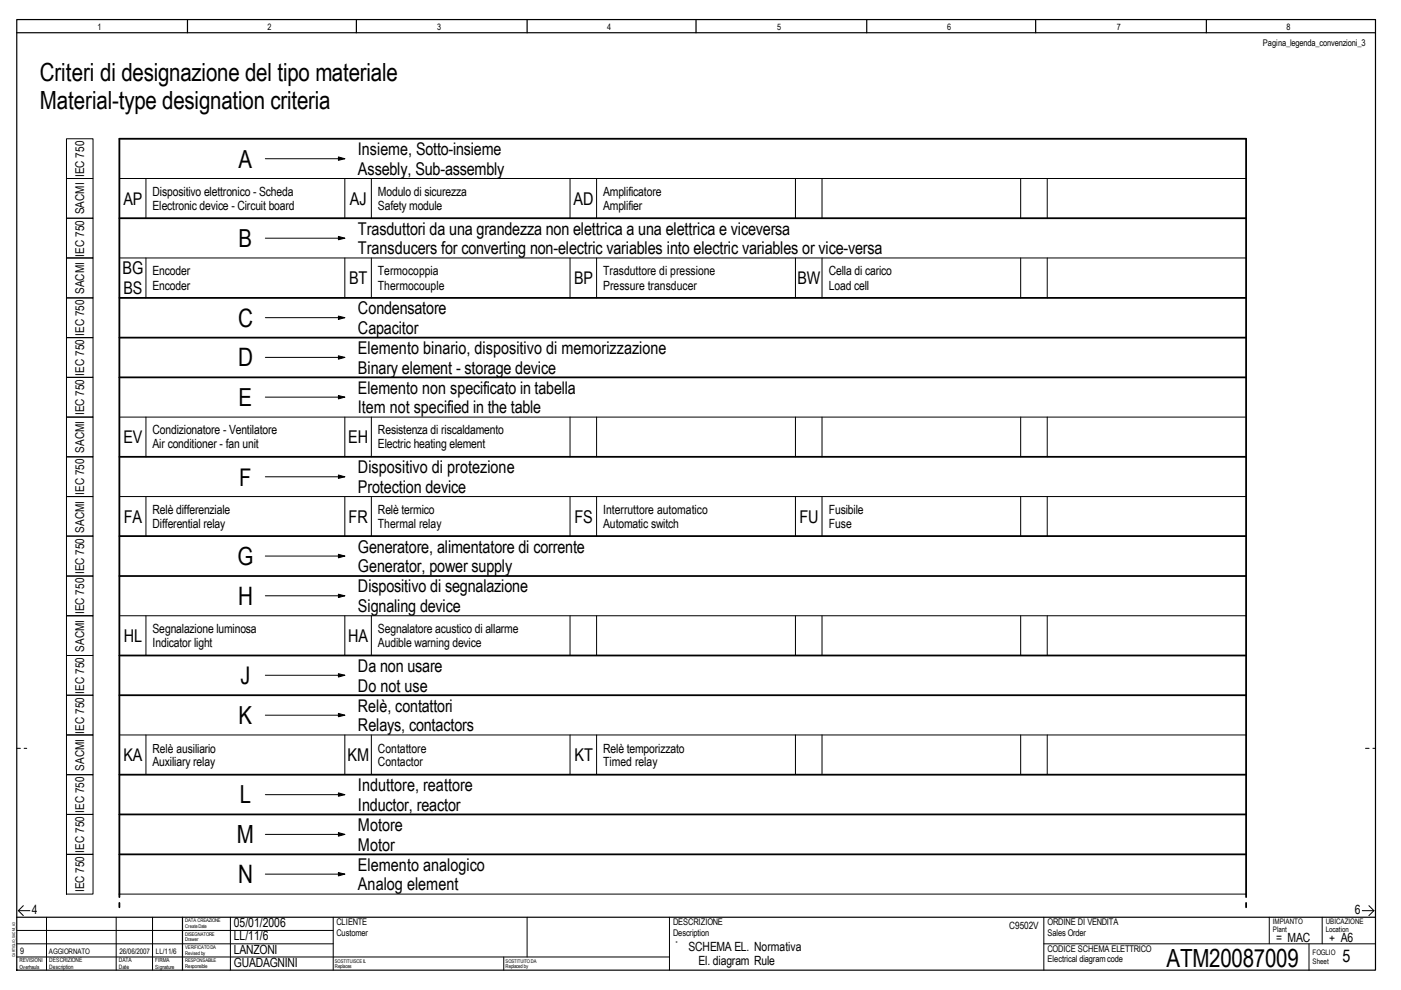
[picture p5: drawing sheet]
<svg xmlns="http://www.w3.org/2000/svg" width="297mm" height="210mm" viewBox="0 0 297 210" stroke-linecap="round" stroke-linejoin="round" font-family="sans-serif">
<defs><g id="words">
<g font-size="5.4">
<text x="50.5" y="69.3">C</text>
<text x="50.5" y="77.7">D</text>
<text x="50.5" y="128.3">H</text>
<text x="50.5" y="187.2">N</text>
</g>
<g font-size="5.3">
<text x="8.5" y="17.1">Criteri di designazione del tipo materiale</text>
<text x="8.5" y="23.1">Material-type designation criteria</text>
<text x="50.6" y="35.6">A</text>
<text x="50.6" y="52.4">B</text>
<text x="50.6" y="86.1">E</text>
<text x="50.4" y="119.8">G</text>
<text x="50.6" y="153.5">K</text>
<text x="50.8" y="170.3">L</text>
<text x="50.2" y="178.8">M</text>
<text x="247.3" y="204.9">ATM20087009</text>
</g>
<g font-size="5.2">
<text x="50.7" y="103">F</text>
<text x="51" y="145.1">J</text>
</g>
<g font-size="3.7">
<text x="75.9" y="32.9">Insieme, Sotto-insieme</text>
<text x="75.9" y="37.1">Assebly, Sub-assembly</text>
<text x="26.2" y="43.4">AP</text>
<text x="74.2" y="43.4">AJ</text>
<text x="121.6" y="43.4">AD</text>
<text x="75.9" y="49.8">Trasduttori da una grandezza non elettrica a una elettrica e viceversa</text>
<text x="75.9" y="53.9">Transducers for converting non-electric variables into electric variables or vice-versa</text>
<text x="26" y="58.2">BG</text>
<text x="26.2" y="62.4">BS</text>
<text x="74" y="60.2">BT</text>
<text x="121.7" y="60.2">BP</text>
<text x="169.1" y="60.2">BW</text>
<text x="75.9" y="66.6">Condensatore</text>
<text x="75.9" y="70.8">Capacitor</text>
<text x="75.9" y="75">Elemento binario, dispositivo di memorizzazione</text>
<text x="75.9" y="83.4">Elemento non specificato in tabella</text>
<text x="75.9" y="79.2">Binary element - storage device</text>
<text x="75.9" y="87.6">Item not specified in the table</text>
<text x="26.2" y="94">EV</text>
<text x="73.8" y="94">EH</text>
<text x="75.9" y="100.3">Dispositivo di protezione</text>
<text x="75.9" y="104.5">Protection device</text>
<text x="26.2" y="110.8">FA</text>
<text x="73.9" y="110.8">FR</text>
<text x="121.8" y="110.8">FS</text>
<text x="169.5" y="110.8">FU</text>
<text x="75.9" y="117.2">Generatore, alimentatore di corrente</text>
<text x="75.9" y="121.4">Generator, power supply</text>
<text x="75.9" y="125.6">Dispositivo di segnalazione</text>
<text x="75.9" y="129.8">Signaling device</text>
<text x="26.2" y="136.1">HL</text>
<text x="73.8" y="136.1">HA</text>
<text x="75.9" y="142.5">Da non usare</text>
<text x="75.9" y="146.6">Do not use</text>
<text x="75.9" y="150.9">Relè, contattori</text>
<text x="75.9" y="155.1">Relays, contactors</text>
<text x="26.2" y="161.4">KA</text>
<text x="73.7" y="161.4">KM</text>
<text x="121.8" y="161.4">KT</text>
<text x="75.9" y="167.7">Induttore, reattore</text>
<text x="75.9" y="171.9">Inductor, reactor</text>
<text x="75.9" y="176.1">Motore</text>
<text x="75.9" y="180.3">Motor</text>
<text x="75.9" y="184.6">Elemento analogico</text>
<text x="75.9" y="188.8">Analog element</text>
<text x="284.6" y="204">5</text>
</g>
<g font-size="2.7">
<text x="32.3" y="41.6">Dispositivo elettronico - Scheda</text>
<text x="80.1" y="41.6">Modulo di sicurezza</text>
<text x="127.9" y="41.6">Amplificatore</text>
<text x="32.3" y="44.5">Electronic device - Circuit board</text>
<text x="80.1" y="44.5">Safety module</text>
<text x="127.9" y="44.5">Amplifier</text>
<text x="32.3" y="58.4">Encoder</text>
<text x="80.1" y="58.4">Termocoppia</text>
<text x="127.9" y="58.4">Trasduttore di pressione</text>
<text x="175.7" y="58.4">Cella di carico</text>
<text x="32.3" y="61.4">Encoder</text>
<text x="80.1" y="61.4">Thermocouple</text>
<text x="127.9" y="61.4">Pressure transducer</text>
<text x="175.7" y="61.4">Load cell</text>
<text x="32.3" y="95.1">Air conditioner - fan unit</text>
<text x="32.3" y="92.1">Condizionatore - Ventilatore</text>
<text x="80.1" y="92.1">Resistenza di riscaldamento</text>
<text x="80.1" y="95.1">Electric heating element</text>
<text x="32.3" y="109">Relè differenziale</text>
<text x="32.3" y="111.9">Differential relay</text>
<text x="80.1" y="109">Relè termico</text>
<text x="80.1" y="111.9">Thermal relay</text>
<text x="127.9" y="111.9">Automatic switch</text>
<text x="127.9" y="109">Interruttore automatico</text>
<text x="175.7" y="109">Fusibile</text>
<text x="175.7" y="111.9">Fuse</text>
<text x="32.3" y="134.2">Segnalazione luminosa</text>
<text x="32.3" y="137.2">Indicator light</text>
<text x="80.1" y="137.2">Audible warning device</text>
<text x="80.1" y="134.2">Segnalatore acustico di allarme</text>
<text x="32.3" y="159.6">Relè ausiliario</text>
<text x="80.1" y="159.6">Contattore</text>
<text x="127.9" y="159.6">Relè temporizzato</text>
<text x="32.3" y="162.5">Auxiliary relay</text>
<text x="80.1" y="162.5">Contactor</text>
<text x="127.9" y="162.5">Timed relay</text>
<text x="6.7" y="193.8">4</text>
<text x="49.6" y="196.6">05/01/2006</text>
<text x="287.3" y="193.8">6</text>
<text x="49.6" y="202.2">LANZONI</text>
<text x="49.6" y="199.4">LL/11/6</text>
<text x="146" y="201.7">SCHEMA EL. Normativa</text>
<text x="270.5" y="199.7">= MAC</text>
<text x="281.8" y="199.7">+ A6</text>
<text x="49.6" y="205">GUADAGNINI</text>
<text x="148.1" y="204.6">El. diagram Rule</text>
</g>
<g font-size="2.6">
<text x="17.9" y="37.5" transform="rotate(-90 17.9 37.5)">IEC 750</text>
<text x="17.9" y="45.5" transform="rotate(-90 17.9 45.5)">SACMI</text>
<text x="17.9" y="54.4" transform="rotate(-90 17.9 54.4)">IEC 750</text>
<text x="17.9" y="62.3" transform="rotate(-90 17.9 62.3)">SACMI</text>
<text x="17.9" y="71.2" transform="rotate(-90 17.9 71.2)">IEC 750</text>
<text x="17.9" y="79.6" transform="rotate(-90 17.9 79.6)">IEC 750</text>
<text x="17.9" y="88.1" transform="rotate(-90 17.9 88.1)">IEC 750</text>
<text x="17.9" y="96" transform="rotate(-90 17.9 96)">SACMI</text>
<text x="17.9" y="104.9" transform="rotate(-90 17.9 104.9)">IEC 750</text>
<text x="17.9" y="112.9" transform="rotate(-90 17.9 112.9)">SACMI</text>
<text x="17.9" y="121.8" transform="rotate(-90 17.9 121.8)">IEC 750</text>
<text x="17.9" y="130.2" transform="rotate(-90 17.9 130.2)">IEC 750</text>
<text x="17.9" y="138.2" transform="rotate(-90 17.9 138.2)">SACMI</text>
<text x="17.9" y="147.1" transform="rotate(-90 17.9 147.1)">IEC 750</text>
<text x="17.9" y="155.5" transform="rotate(-90 17.9 155.5)">IEC 750</text>
<text x="17.9" y="163.4" transform="rotate(-90 17.9 163.4)">SACMI</text>
<text x="17.9" y="172.3" transform="rotate(-90 17.9 172.3)">IEC 750</text>
<text x="17.9" y="180.8" transform="rotate(-90 17.9 180.8)">IEC 750</text>
<text x="17.9" y="189.2" transform="rotate(-90 17.9 189.2)">IEC 750</text>
</g>
<text font-size="2.1" x="214" y="196.9">C9502V</text>
<g font-size="1.9">
<text x="20.7" y="6.3">1</text>
<text x="56.7" y="6.3">2</text>
<text x="92.7" y="6.3">3</text>
<text x="128.7" y="6.3">4</text>
<text x="164.8" y="6.3">5</text>
<text x="200.8" y="6.3">6</text>
<text x="236.8" y="6.3">7</text>
<text x="267.8" y="9.8">Pagina_legenda_convenzioni_3</text>
<text x="272.8" y="6.3">8</text>
<text x="71.3" y="196.2">CLIENTE</text>
<text x="142.7" y="196.2">DESCRIZIONE</text>
<text x="222.1" y="196.2">ORDINE DI VENDITA</text>
<text x="4.3" y="202.2">9</text>
<text x="71.3" y="198.4">Customer</text>
<text x="142.7" y="198.4">Description</text>
<text x="222.1" y="201.8">CODICE SCHEMA ELETTRICO</text>
<text x="222.1" y="198.4">Sales Order</text>
<text x="222.1" y="204">Electrical diagram code</text>
</g>
<g font-size="1.6">
<text x="269.9" y="195.9">IMPIANTO</text>
<text x="269.9" y="197.7">Plant</text>
<text x="281.1" y="195.9">UBICAZIONE</text>
<text x="281.1" y="197.7">Location</text>
<text x="10.4" y="202.2">AGGIORNATO</text>
<text x="25.3" y="202.2">26/06/2007</text>
<text x="33.1" y="202.2">LL/11/6</text>
<text x="278.3" y="202.6">FOGLIO</text>
<text x="278.3" y="204.4">Sheet</text>
</g>
<g font-size="1.3">
<text x="10.5" y="204">DESCRIZIONE</text>
<text x="10.5" y="205.4">Description</text>
<text x="25.2" y="204">DATA</text>
<text x="25.2" y="205.4">Date</text>
</g>
<g font-size="1.2">
<text x="4.1" y="204">REVISIONI</text>
<text x="4.1" y="205.4">Overhauls</text>
<text x="32.9" y="204">FIRMA</text>
<text x="32.9" y="205.4">Signature</text>
</g>
<g font-size="1.1">
<text x="39.2" y="195.6">DATA CREAZIONE</text>
<text x="39.2" y="196.8">Create Date</text>
<text x="39.2" y="198.4">DISEGNATORE</text>
<text x="39.2" y="199.6">Drawer</text>
<text x="39.2" y="201.2">VERIFICATO DA</text>
<text x="39.2" y="202.4">Revised by</text>
<text x="39.2" y="204">RESPONSABILE</text>
<text x="39.2" y="205.2">Responsible</text>
<text x="71" y="204.1">SOSTITUISCE IL</text>
<text x="71" y="205.3">Replaces</text>
<text x="107.2" y="204.1">SOSTITUITO DA</text>
<text x="107.2" y="205.3">Replaced by</text>
</g>
<text font-size=".8" x="3.2" y="202.9" transform="rotate(-90 3.2 202.9)">CARTIGLIO_SACMI_A3</text>
</g></defs>
<path d="M3.6 4.1h288v201.6h-288zM3.6 6.9h288M39.7 4.1v2.8M75.6 4.1v2.8M111.8 4.1v2.8M147.6 4.1v2.8M183.8 4.1v2.8M219.6 4.1v2.8M255.8 4.1v2.8M3.6 194.5h288M38.7 194.5v11.2" fill="none" stroke="#000" stroke-width=".25"/>
<g fill="none" stroke="#000" stroke-width=".21">
<path d="M3.6 197.3h67.1M3.9 193.1l1 1M3.9 193.1h2.4M4.9 192l-1 1.1M9.9 194.5v11.2M24.6 194.5v11.2M32.3 194.5v11.2M48.8 194.5v11.2M70.7 194.5v11.2M111.8 194.5v8.4M288.8 193.1h2.5M290.2 192l1.1 1.1"/>
<path d="M291.3 193.1l-1.1 1M3.6 200.1h67.1M3.6 202.9h138.3M106.8 202.9v2.8"/>
</g>
<path d="M3.6 158.7h2.1M289.5 158.7h2.1" fill="none" stroke="#000" stroke-width=".21" stroke-dasharray=".8 .8"/>
<path d="M114.2 195.2h26v7h-26z" fill-rule="evenodd" fill="#fff"/>
<g fill="none" stroke="#000" stroke-width=".21">
<path d="M14.1 37.8h5.6v8.5h-5.6zM14.1 29.4h5.6v8.4h-5.6zM25.3 37.8h238.9M30.9 37.8v8.5M56.3 33.7h16.8M71.8 33.3l1.3 .4-1.3 .3zM73.1 37.8v8.5M78.7 37.8v8.5M120.9 37.8v8.5M126.5 37.8v8.5M168.7 37.8v8.5M174.3 37.8v8.5"/>
<path d="M216.4 37.8v8.5M222 37.8v8.5M14.1 46.3h5.6v8.4h-5.6zM14.1 54.7h5.6v8.5h-5.6zM25.3 54.7h238.9M30.9 54.7v8.5M56.3 50.5h16.8M71.8 50.1l1.3 .4-1.3 .3zM73.1 54.7v8.5M78.7 54.7v8.5M120.9 54.7v8.5M126.5 54.7v8.5"/>
<path d="M168.7 54.7v8.5M174.3 54.7v8.5M216.4 54.7v8.5M222 54.7v8.5M14.1 63.2h5.6v8.4h-5.6zM14.1 71.6h5.6v8.4h-5.6zM56.3 67.4h16.8M56.3 75.8h16.8M71.8 67l1.3 .4-1.3 .3zM71.8 75.4l1.3 .4-1.3 .4zM14.1 80h5.6v8.4h-5.6zM14.1 88.4h5.6v8.5h-5.6z"/>
<path d="M14.1 96.9h5.6v8.4h-5.6zM25.3 88.4h238.9M30.9 88.4v8.5M56.3 84.2h16.8M71.8 83.9l1.3 .3-1.3 .4zM73.1 88.4v8.5M78.7 88.4v8.5M120.9 88.4v8.5M126.5 88.4v8.5M168.7 88.4v8.5M174.3 88.4v8.5M216.4 88.4v8.5"/>
<path d="M222 88.4v8.5M14.1 105.3h5.6v8.4h-5.6zM14.1 113.7h5.6v8.4h-5.6zM25.3 105.3h238.9M30.9 105.3v8.4M56.3 101.1h16.8M56.3 117.9h16.8M71.8 100.7l1.3 .4-1.3 .3zM71.8 117.5l1.3 .4-1.3 .4zM73.1 105.3v8.4M78.7 105.3v8.4M120.9 105.3v8.4"/>
<path d="M126.5 105.3v8.4M168.7 105.3v8.4M174.3 105.3v8.4M216.4 105.3v8.4M222 105.3v8.4M14.1 122.1h5.6v8.5h-5.6zM14.1 130.6h5.6v8.4h-5.6zM14.1 139h5.6v8.4h-5.6zM25.3 130.6h238.9M30.9 130.6v8.4M56.3 126.3h16.8M71.8 126l1.3 .3-1.3 .4z"/>
<path d="M73.1 130.6v8.4M78.7 130.6v8.4M120.9 130.6v8.4M126.5 130.6v8.4M168.7 130.6v8.4M174.3 130.6v8.4M216.4 130.6v8.4M222 130.6v8.4M14.1 155.8h5.6v8.5h-5.6zM14.1 147.4h5.6v8.4h-5.6zM25.3 155.8h238.9M30.9 155.8v8.5"/>
<path d="M56.3 143.2h16.8M56.3 151.6h16.8M71.8 142.8l1.3 .4-1.3 .4zM71.8 151.3l1.3 .3-1.3 .4zM73.1 155.8v8.5M78.7 155.8v8.5M120.9 155.8v8.5M126.5 155.8v8.5M168.7 155.8v8.5M174.3 155.8v8.5M216.4 155.8v8.5M222 155.8v8.5"/>
<path d="M14.1 164.3h5.6v8.4h-5.6zM14.1 172.7h5.6v8.4h-5.6zM56.3 168.5h16.8M56.3 176.9h16.8M71.8 168.1l1.3 .4-1.3 .3zM71.8 176.5l1.3 .4-1.3 .4zM14.1 181.1h5.6v8.5h-5.6zM25.3 189.6h238.9M56.3 185.3h16.8M71.8 185l1.3 .3-1.3 .4zM141.9 194.5v11.2M143.3 199.7h.1"/>
<path d="M221.3 194.5v11.2M269.1 194.5v5.6M280.3 194.5v5.6M221.3 200.1h70.3M277.5 200.1v5.6"/>
</g>
<g fill="none" stroke="#000" stroke-width=".38">
<path d="M25.3 46.3h238.9M25.3 63.2h238.9M25.3 71.6h238.9M25.3 80h238.9M25.3 96.9h238.9M25.3 113.7h238.9M25.3 122.1h238.9M25.3 139h238.9M25.3 147.4h238.9M25.3 164.3h238.9M25.3 172.7h238.9M25.3 189.6v-160.2h238.9v160.2"/>
<path d="M25.3 181.1h238.9"/>
</g>
<path d="M25.3 192.4v-2.8M264.2 192.4v-2.8" fill="none" stroke="#000" stroke-width=".38" stroke-dasharray=".9 1.2"/>
<g fill="#000">
<path d="M71.8 33.3l1.3 .4-1.3 .3zM71.8 50.1l1.3 .4-1.3 .3zM71.8 67l1.3 .4-1.3 .3zM71.8 75.4l1.3 .4-1.3 .4zM71.8 83.9l1.3 .3-1.3 .4zM71.8 100.7l1.3 .4-1.3 .3zM71.8 117.5l1.3 .4-1.3 .4zM71.8 126l1.3 .3-1.3 .4zM71.8 142.8l1.3 .4-1.3 .4zM71.8 151.3l1.3 .3-1.3 .4zM71.8 168.1l1.3 .4-1.3 .3zM71.8 176.5l1.3 .4-1.3 .4z"/>
<path d="M71.8 185l1.3 .3-1.3 .4z"/>
</g>
<use href="#words"/>
</svg>
